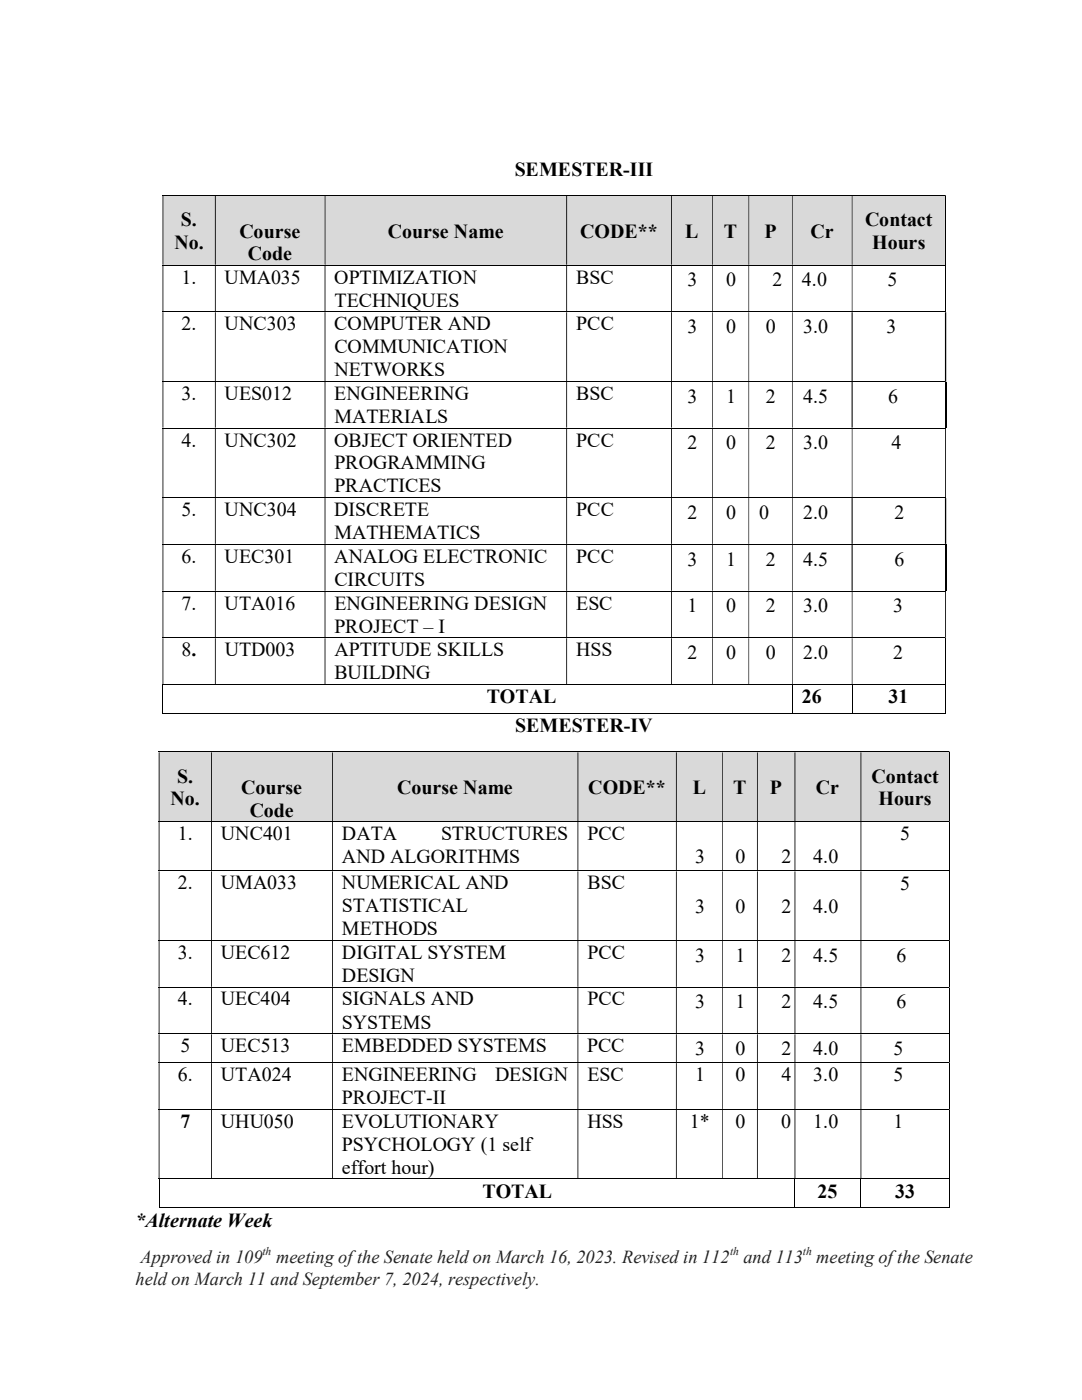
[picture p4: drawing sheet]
<svg xmlns="http://www.w3.org/2000/svg" width="216mm" height="279mm" viewBox="0 0 216 279" stroke-linecap="round" stroke-linejoin="round" font-family="sans-serif">
<defs><g id="words">
<g font-size="4">
<text x="102.7" y="35.1">SEMESTER-III</text>
<text x="36.1" y="45.1">S.</text>
<text x="47.8" y="47.4">Course</text>
<text x="77.4" y="47.4">Course Name</text>
<text x="115.8" y="47.4">CODE**</text>
<text x="136.7" y="47.4">L</text>
<text x="144.4" y="47.4">T</text>
<text x="152.5" y="47.4">P</text>
<text x="161.7" y="47.4">Cr</text>
<text x="172.6" y="45.1">Contact</text>
<text x="34.8" y="49.7">No.</text>
<text x="49.4" y="52">Code</text>
<text x="174" y="49.7">Hours</text>
<text x="36.2" y="56.6">1.</text>
<text x="44.8" y="56.6">UMA035</text>
<text x="66.7" y="56.6">OPTIMIZATION</text>
<text x="115" y="56.6">BSC</text>
<text x="137.2" y="57.2">3</text>
<text x="144.9" y="57.2">0</text>
<text x="154.1" y="57.2">2</text>
<text x="160" y="57.2">4.0</text>
<text x="177.1" y="57.2">5</text>
<text x="36.2" y="65.9">2.</text>
<text x="44.8" y="65.9">UNC303</text>
<text x="66.7" y="65.9">COMPUTER AND</text>
<text x="66.7" y="61.2">TECHNIQUES</text>
<text x="115" y="65.9">PCC</text>
<text x="66.7" y="70.5">COMMUNICATION</text>
<text x="137.2" y="66.5">3</text>
<text x="144.9" y="66.5">0</text>
<text x="152.8" y="66.5">0</text>
<text x="160.2" y="66.5">3.0</text>
<text x="176.9" y="66.5">3</text>
<text x="66.7" y="75.1">NETWORKS</text>
<text x="36.2" y="79.8">3.</text>
<text x="44.8" y="79.8">UES012</text>
<text x="66.7" y="79.8">ENGINEERING</text>
<text x="115" y="79.8">BSC</text>
<text x="137.2" y="80.3">3</text>
<text x="144.9" y="80.3">1</text>
<text x="152.8" y="80.3">2</text>
<text x="160.2" y="80.3">4.5</text>
<text x="177.2" y="80.3">6</text>
<text x="36.2" y="89.1">4.</text>
<text x="44.8" y="89.1">UNC302</text>
<text x="66.7" y="89.1">OBJECT ORIENTED</text>
<text x="66.7" y="84.4">MATERIALS</text>
<text x="115" y="89.1">PCC</text>
<text x="137.2" y="89.7">2</text>
<text x="144.9" y="89.7">0</text>
<text x="152.8" y="89.7">2</text>
<text x="160.2" y="89.7">3.0</text>
<text x="177.9" y="89.7">4</text>
<text x="66.7" y="93.7">PROGRAMMING</text>
<text x="66.7" y="98.3">PRACTICES</text>
<text x="36.2" y="103">5.</text>
<text x="44.8" y="103">UNC304</text>
<text x="66.7" y="103">DISCRETE</text>
<text x="66.7" y="107.6">MATHEMATICS</text>
<text x="115" y="103">PCC</text>
<text x="137.2" y="103.6">2</text>
<text x="144.9" y="103.6">0</text>
<text x="151.5" y="103.6">0</text>
<text x="160.2" y="103.6">2.0</text>
<text x="178.5" y="103.6">2</text>
<text x="36.2" y="112.4">6.</text>
<text x="44.8" y="112.4">UEC301</text>
<text x="66.7" y="112.4">ANALOG ELECTRONIC</text>
<text x="115" y="112.4">PCC</text>
<text x="137.2" y="112.9">3</text>
<text x="144.9" y="112.9">1</text>
<text x="152.8" y="112.9">2</text>
<text x="160.2" y="112.9">4.5</text>
<text x="178.5" y="112.9">6</text>
<text x="66.7" y="116.9">CIRCUITS</text>
<text x="36.2" y="121.7">7.</text>
<text x="44.8" y="121.7">UTA016</text>
<text x="66.7" y="121.7">ENGINEERING DESIGN</text>
<text x="115" y="121.7">ESC</text>
<text x="137.2" y="122.2">1</text>
<text x="144.9" y="122.2">0</text>
<text x="152.8" y="122.2">2</text>
<text x="160.2" y="122.2">3.0</text>
<text x="178.2" y="122.2">3</text>
<text x="36.2" y="131">8.</text>
<text x="44.8" y="131">UTD003</text>
<text x="66.7" y="126.2">PROJECT – I</text>
<text x="66.7" y="131">APTITUDE SKILLS</text>
<text x="115" y="131">HSS</text>
<text x="137.2" y="131.5">2</text>
<text x="144.9" y="131.5">0</text>
<text x="152.8" y="131.5">0</text>
<text x="160.2" y="131.5">2.0</text>
<text x="178.2" y="131.5">2</text>
<text x="66.7" y="135.6">BUILDING</text>
<text x="97.1" y="140.4">TOTAL</text>
<text x="160" y="140.4">26</text>
<text x="177.3" y="140.4">31</text>
<text x="102.8" y="146.1">SEMESTER-IV</text>
<text x="34" y="160.7">No.</text>
<text x="35.3" y="156.2">S.</text>
<text x="48.1" y="158.4">Course</text>
<text x="79.2" y="158.4">Course Name</text>
<text x="117.4" y="158.4">CODE**</text>
<text x="138.2" y="158.4">L</text>
<text x="146.3" y="158.4">T</text>
<text x="153.6" y="158.4">P</text>
<text x="162.8" y="158.4">Cr</text>
<text x="173.9" y="156.2">Contact</text>
<text x="175.3" y="160.7">Hours</text>
<text x="35.5" y="167.6">1.</text>
<text x="44.1" y="167.6">UNC401</text>
<text x="49.8" y="163">Code</text>
<text x="68.2" y="167.6">DATA</text>
<text x="88" y="167.6">STRUCTURES</text>
<text x="117.2" y="167.6">PCC</text>
<text x="179.6" y="167.7">5</text>
<text x="68.2" y="172.2">AND ALGORITHMS</text>
<text x="138.7" y="172.3">3</text>
<text x="146.8" y="172.3">0</text>
<text x="155.9" y="172.3">2</text>
<text x="162.3" y="172.3">4.0</text>
<text x="35.5" y="177.5">2.</text>
<text x="44.1" y="177.5">UMA033</text>
<text x="68.2" y="177.5">NUMERICAL AND</text>
<text x="117.2" y="177.5">BSC</text>
<text x="179.6" y="177.5">5</text>
<text x="68.2" y="182.1">STATISTICAL</text>
<text x="138.7" y="182.1">3</text>
<text x="146.8" y="182.1">0</text>
<text x="155.9" y="182.1">2</text>
<text x="162.3" y="182.1">4.0</text>
<text x="35.5" y="191.3">3.</text>
<text x="44.1" y="191.3">UEC612</text>
<text x="68.2" y="186.6">METHODS</text>
<text x="68.2" y="191.3">DIGITAL SYSTEM</text>
<text x="117.2" y="191.3">PCC</text>
<text x="138.7" y="191.9">3</text>
<text x="146.8" y="191.9">1</text>
<text x="155.9" y="191.9">2</text>
<text x="162.3" y="191.9">4.5</text>
<text x="178.9" y="191.9">6</text>
<text x="68.2" y="196">DESIGN</text>
<text x="35.5" y="200.7">4.</text>
<text x="44.1" y="200.7">UEC404</text>
<text x="68.2" y="200.7">SIGNALS AND</text>
<text x="117.2" y="200.7">PCC</text>
<text x="138.7" y="201.2">3</text>
<text x="146.7" y="201.2">1</text>
<text x="155.9" y="201.2">2</text>
<text x="162.3" y="201.2">4.5</text>
<text x="178.9" y="201.2">6</text>
<text x="36" y="210">5</text>
<text x="44" y="210">UEC513</text>
<text x="68.2" y="210">EMBEDDED SYSTEMS</text>
<text x="68.2" y="205.3">SYSTEMS</text>
<text x="117.1" y="210">PCC</text>
<text x="35.5" y="215.8">6.</text>
<text x="44.1" y="215.8">UTA024</text>
<text x="68.2" y="215.8">ENGINEERING</text>
<text x="98.8" y="215.8">DESIGN</text>
<text x="117.2" y="215.8">ESC</text>
<text x="138.7" y="210.5">3</text>
<text x="138.7" y="215.8">1</text>
<text x="146.7" y="210.5">0</text>
<text x="146.7" y="215.8">0</text>
<text x="155.9" y="210.5">2</text>
<text x="155.9" y="215.8">4</text>
<text x="162.3" y="210.5">4.0</text>
<text x="162.3" y="215.8">3.0</text>
<text x="178.3" y="210.5">5</text>
<text x="178.3" y="215.8">5</text>
<text x="68.2" y="220.3">PROJECT-II</text>
<text x="36" y="225.2">7</text>
<text x="44.1" y="225.1">UHU050</text>
<text x="68.2" y="225.1">EVOLUTIONARY</text>
<text x="117.2" y="225.1">HSS</text>
<text x="137.7" y="225.1">1*</text>
<text x="146.8" y="225.1">0</text>
<text x="155.9" y="225.1">0</text>
<text x="162.3" y="225.1">1.0</text>
<text x="178.3" y="225.1">1</text>
<text x="68.2" y="229.7">PSYCHOLOGY (1 self</text>
<text x="68.2" y="234.2">effort hour)</text>
<text x="96.3" y="239.1">TOTAL</text>
<text x="163.2" y="239.1">25</text>
<text x="178.6" y="239.1">33</text>
<text x="27.1" y="244.8">*Alternate Week</text>
</g>
<g font-size="3.7" fill="#222">
<text x="27.1" y="256.5">held on March 11 and September 7, 2024, respectively.</text>
<text x="28.1" y="252">Approved in 109</text>
<text x="55.1" y="252">meeting of the Senate held on March 16, 2023. Revised in 112</text>
<text x="148.3" y="252">and 113</text>
<text x="162.9" y="252">meeting of the Senate</text>
</g>
<g font-size="2.3" fill="#222">
<text x="52.4" y="250.5">th</text>
<text x="145.7" y="250.5">th</text>
<text x="160.2" y="250.5">th</text>
</g>
</g></defs>
<g fill="#d9d9d9">
<path d="M32.6 39.1h10.2v13.7h-10.2z"/>
<path d="M34.4 41.4h6.6v4.6h-6.6z"/>
<path d="M34.4 46h6.6v4.5h-6.6z"/>
<path d="M43 39.1h21.7v13.7h-21.7z"/>
<path d="M44.8 39.1h18.1v4.6h-18.1z"/>
<path d="M44.8 43.7h18.1v4.6h-18.1z"/>
<path d="M44.8 48.3h18.1v4.5h-18.1z"/>
<path d="M64.9 39.1h48.1v13.7h-48.1z"/>
<path d="M66.7 43.7h44.5v4.6h-44.5z"/>
<path d="M113.2 39.1h20.7v13.7h-20.7z"/>
<path d="M115 43.7h17.1v4.6h-17.1z"/>
<path d="M134.1 39.1h8v13.7h-8z"/>
<path d="M135.9 43.7h4.4v4.6h-4.4z"/>
<path d="M142.2 39.1h7.1v13.7h-7.1z"/>
<path d="M144.1 43.7h3.3v4.6h-3.3z"/>
<path d="M149.4 39.1h8.6v13.7h-8.6z"/>
<path d="M151.3 43.7h4.9v4.6h-4.9z"/>
<path d="M158.2 39.1h11.8v13.7h-11.8z"/>
<path d="M160 43.7h8.1v4.6h-8.1z"/>
<path d="M170.1 39.1h18.5v13.7h-18.5z"/>
<path d="M172 41.4h14.8v4.6h-14.8z"/>
<path d="M172 46h14.8v4.5h-14.8z"/>
</g>
<path d="M32.4 39h156.2M188.7 39.1v13.7M32.4 52.9h156.2M188.7 53v9.1M32.4 62.2h156.4M32.4 76.1h156.2M32.4 85.4h156.4M32.4 99.3h156.4M32.4 108.6h156.2M32.4 118h156.4" fill="none" stroke="#000" stroke-width=".2"/>
<g fill="#000">
<path d="M188.6 38.9h.2v.2h-.2zM32.4 39.1h.2v13.7h-.2zM42.9 39.1h.2v13.7h-.2zM64.8 39.1h.1v13.7h-.1zM113 39.1h.2v13.7h-.2zM133.9 39.1h.2v13.7h-.2zM142.1 39.1h.1v13.7h-.1zM149.4 39.1h.1v13.7h-.1zM158 39.1h.2v13.7h-.2zM170 39.1h.1v13.7h-.1z" fill-rule="evenodd"/>
<path d="M188.6 52.8h.2v.2h-.2zM32.4 53h.2v9.1h-.2zM42.9 53h.2v9.1h-.2zM64.8 53h.1v9.1h-.1zM113 53h.2v9.1h-.2zM133.9 53h.2v9.1h-.2zM142.1 53h.1v9.1h-.1zM149.4 53h.1v9.1h-.1zM158 53h.2v9.1h-.2zM170 53h.1v9.1h-.1z" fill-rule="evenodd"/>
<path d="M32.4 62.3h.2v13.7h-.2zM42.9 62.3h.2v13.7h-.2zM64.8 62.3h.1v13.7h-.1zM113 62.3h.2v13.7h-.2zM133.9 62.3h.2v13.7h-.2zM142.1 62.3h.1v13.7h-.1zM149.4 62.3h.1v13.7h-.1zM158 62.3h.2v13.7h-.2zM169.9 62.3h.2v13.7h-.2zM188.6 62.3h.2v13.7h-.2z" fill-rule="evenodd"/>
<path d="M188.6 76h.2v.2h-.2zM32.4 76.2h.2v9.1h-.2zM42.9 76.2h.2v9.1h-.2zM64.8 76.2h.1v9.1h-.1zM113 76.2h.2v9.1h-.2zM133.9 76.2h.2v9.1h-.2zM142.1 76.2h.1v9.1h-.1zM149.4 76.2h.1v9.1h-.1zM158 76.2h.2v9.1h-.2zM169.9 76.2h.2v9.1h-.2z" fill-rule="evenodd"/>
<path d="M32.4 85.5h.2v13.7h-.2zM42.9 85.5h.2v13.7h-.2zM64.8 85.5h.1v13.7h-.1zM113 85.5h.2v13.7h-.2zM133.9 85.5h.2v13.7h-.2zM142.1 85.5h.1v13.7h-.1zM149.4 85.5h.1v13.7h-.1zM158 85.5h.2v13.7h-.2zM170 85.5h.1v13.7h-.1zM188.6 85.5h.2v13.7h-.2z" fill-rule="evenodd"/>
<path d="M32.4 99.4h.2v9.1h-.2zM42.9 99.4h.2v9.1h-.2zM64.8 99.4h.1v9.1h-.1zM113 99.4h.2v9.1h-.2zM133.9 99.4h.2v9.1h-.2zM142.1 99.4h.1v9.1h-.1zM149.4 99.4h.1v9.1h-.1zM158 99.4h.2v9.1h-.2zM169.9 99.4h.2v9.1h-.2zM188.6 99.4h.2v9.1h-.2z" fill-rule="evenodd"/>
<path d="M32.4 118.1h.2v9.1h-.2zM42.9 118.1h.2v9.1h-.2zM64.8 118.1h.1v9.1h-.1zM113 118.1h.2v9.1h-.2zM133.9 118.1h.2v9.1h-.2zM142.1 118.1h.1v9.1h-.1zM149.4 118.1h.1v9.1h-.1zM158 118.1h.2v9.1h-.2zM170 118.1h.1v9.1h-.1zM188.6 118.1h.2v9.1h-.2z" fill-rule="evenodd"/>
<path d="M188.6 108.5h.2v.2h-.2zM32.4 108.7h.2v9.2h-.2zM42.9 108.7h.2v9.2h-.2zM64.8 108.7h.1v9.2h-.1zM113 108.7h.2v9.2h-.2zM133.9 108.7h.2v9.2h-.2zM142.1 108.7h.1v9.2h-.1zM149.4 108.7h.1v9.2h-.1zM158 108.7h.2v9.2h-.2zM169.9 108.7h.2v9.2h-.2z" fill-rule="evenodd"/>
</g>
<path d="M188.7 76.2v9.1M188.7 108.7v9.2" fill="none" stroke="#000" stroke-width=".25"/>
<g fill="#fff">
<path d="M66.7 127.4h33.9v4.6h-33.9z"/>
<path d="M66.7 132h19.2v4.5h-19.2z"/>
</g>
<path d="M32.4 127.3h156.2M32.4 136.6h156.2M32.5 136.7v5.8M158.1 136.7v5.8M170 136.7v5.8M188.7 127.4v9.1M188.7 136.7v5.8M32.4 142.4h125.6M158.2 142.4h11.8M170.1 142.4h18.5" fill="none" stroke="#000" stroke-width=".2"/>
<path d="M188.6 127.2h.2v.2h-.2zM32.4 127.4h.2v9.1h-.2zM42.9 127.4h.2v9.1h-.2zM64.8 127.4h.1v9.1h-.1zM113 127.4h.2v9.1h-.2zM133.9 127.4h.2v9.1h-.2zM142.1 127.4h.1v9.1h-.1zM149.4 127.4h.1v9.1h-.1zM158 127.4h.2v9.1h-.2zM170 127.4h.1v9.1h-.1z" fill-rule="evenodd" fill="#000"/>
<path d="M188.6 136.5h.2v.2h-.2zM188.6 142.3h.2v.2h-.2z" fill="#000"/>
<g fill="#d9d9d9">
<path d="M31.8 150.2h10.3v13.7h-10.3z"/>
<path d="M33.7 152.4h6.6v4.6h-6.6z"/>
<path d="M33.7 157h6.6v4.6h-6.6z"/>
<path d="M42.2 150.2h24.1v13.7h-24.1z"/>
<path d="M44.1 150.2h20.3v4.5h-20.3z"/>
<path d="M44.1 154.7h20.3v4.6h-20.3z"/>
<path d="M44.1 159.3h20.3v4.6h-20.3z"/>
<path d="M66.4 150.2h48.8v13.7h-48.8z"/>
<path d="M68.2 154.7h45.2v4.6h-45.2z"/>
<path d="M115.4 150.2h19.5v13.7h-19.5z"/>
<path d="M117.2 154.7h15.9v4.6h-15.9z"/>
<path d="M135 150.2h9.1v13.7h-9.1z"/>
<path d="M136.9 154.7h5.3v4.6h-5.3z"/>
<path d="M144.2 150.2h6.8v13.7h-6.8z"/>
<path d="M146.1 154.7h3.1v4.6h-3.1z"/>
<path d="M151.2 150.2h7.3v13.7h-7.3z"/>
<path d="M153 154.7h3.7v4.6h-3.7z"/>
<path d="M158.7 150.2h13v13.7h-13z"/>
<path d="M160.5 154.7h9.4v4.6h-9.4z"/>
<path d="M171.9 150.2h17.4v13.7h-17.4z"/>
<path d="M173.7 152.4h13.8v4.6h-13.8z"/>
<path d="M173.7 157h13.8v4.6h-13.8z"/>
</g>
<path d="M31.7 150.1h157.7M189.4 150.2v13.7" fill="none" stroke="#000" stroke-width=".2"/>
<path d="M189.4 150h.1v.2h-.1zM31.7 150.2h.1v13.7h-.1zM42.1 150.2h.2v13.7h-.2zM66.3 150.2h.1v13.7h-.1zM115.2 150.2h.2v13.7h-.2zM134.9 150.2h.1v13.7h-.1zM144.1 150.2h.1v13.7h-.1zM151 150.2h.2v13.7h-.2zM158.5 150.2h.2v13.7h-.2zM171.7 150.2h.2v13.7h-.2z" fill-rule="evenodd" fill="#000"/>
<g fill="#fff">
<path d="M31.8 164h10.3v9.7h-10.3z"/>
<path d="M33.7 164h6.6v4.6h-6.6z"/>
<path d="M42.2 164h24.1v9.7h-24.1z"/>
<path d="M44.1 164h20.3v4.6h-20.3z"/>
<path d="M66.4 164h48.8v9.7h-48.8z"/>
<path d="M68.2 164h45.2v4.6h-45.2z"/>
<path d="M68.2 168.6h45.2v4.6h-45.2z"/>
<path d="M115.4 164h19.5v9.7h-19.5z"/>
<path d="M117.2 164h15.9v4.6h-15.9z"/>
<path d="M135 164h9.1v9.7h-9.1z"/>
<path d="M136.9 164h5.3v4.7h-5.3z"/>
<path d="M136.9 168.7h5.3v5h-5.3z"/>
<path d="M144.2 164h6.8v9.7h-6.8z"/>
<path d="M146.1 164h3.1v4.7h-3.1z"/>
<path d="M146.1 168.7h3.1v5h-3.1z"/>
<path d="M151.2 164h7.3v9.7h-7.3z"/>
<path d="M153 164h3.7v4.7h-3.7z"/>
<path d="M153 168.7h3.7v5h-3.7z"/>
<path d="M158.7 164h13v9.7h-13z"/>
<path d="M160.5 164h9.4v4.7h-9.4z"/>
<path d="M160.5 168.7h9.4v5h-9.4z"/>
<path d="M171.9 164h17.4v9.7h-17.4z"/>
<path d="M173.7 164h13.8v4.7h-13.8z"/>
</g>
<path d="M31.7 164h157.7M189.4 164v9.7" fill="none" stroke="#000" stroke-width=".2"/>
<path d="M189.4 163.9h.1v.1h-.1zM31.7 164h.1v9.7h-.1zM42.1 164h.2v9.7h-.2zM66.3 164h.1v9.7h-.1zM115.2 164h.2v9.7h-.2zM134.9 164h.1v9.7h-.1zM144.1 164h.1v9.7h-.1zM151 164h.2v9.7h-.2zM158.5 164h.2v9.7h-.2zM171.7 164h.2v9.7h-.2z" fill-rule="evenodd" fill="#000"/>
<g fill="#fff">
<path d="M31.8 173.9h10.3v13.7h-10.3z"/>
<path d="M33.7 173.9h6.6v4.6h-6.6z"/>
<path d="M42.2 173.9h24.1v13.7h-24.1z"/>
<path d="M44.1 173.9h20.3v4.6h-20.3z"/>
<path d="M66.4 173.9h48.8v13.7h-48.8z"/>
<path d="M68.2 173.9h45.2v4.6h-45.2z"/>
<path d="M68.2 178.5h45.2v4.5h-45.2z"/>
<path d="M68.2 183h45.2v4.6h-45.2z"/>
<path d="M115.4 173.9h19.5v13.7h-19.5z"/>
<path d="M117.2 173.9h15.9v4.6h-15.9z"/>
<path d="M135 173.9h9.1v13.7h-9.1z"/>
<path d="M136.9 173.9h5.3v4.7h-5.3z"/>
<path d="M136.9 178.6h5.3v5h-5.3z"/>
<path d="M144.2 173.9h6.8v13.7h-6.8z"/>
<path d="M146.1 173.9h3.1v4.7h-3.1z"/>
<path d="M146.1 178.6h3.1v5h-3.1z"/>
<path d="M151.2 173.9h7.3v13.7h-7.3z"/>
<path d="M153 173.9h3.7v4.7h-3.7z"/>
<path d="M153 178.6h3.7v5h-3.7z"/>
<path d="M158.7 173.9h13v13.7h-13z"/>
<path d="M160.5 173.9h9.4v4.7h-9.4z"/>
<path d="M160.5 178.6h9.4v5h-9.4z"/>
<path d="M171.9 173.9h17.4v13.7h-17.4z"/>
<path d="M173.7 173.9h13.8v4.7h-13.8z"/>
</g>
<path d="M31.7 173.8h157.7M189.4 173.9v13.7" fill="none" stroke="#000" stroke-width=".2"/>
<path d="M189.4 173.7h.1v.2h-.1zM31.7 173.9h.1v13.7h-.1zM42.1 173.9h.2v13.7h-.2zM66.3 173.9h.1v13.7h-.1zM115.2 173.9h.2v13.7h-.2zM134.9 173.9h.1v13.7h-.1zM144.1 173.9h.1v13.7h-.1zM151 173.9h.2v13.7h-.2zM158.5 173.9h.2v13.7h-.2zM171.7 173.9h.2v13.7h-.2z" fill-rule="evenodd" fill="#000"/>
<g fill="#fff">
<path d="M31.8 187.8h10.3v9.1h-10.3z"/>
<path d="M33.7 187.8h6.6v4.6h-6.6z"/>
<path d="M42.2 187.8h24.1v9.1h-24.1z"/>
<path d="M44.1 187.8h20.3v4.6h-20.3z"/>
<path d="M66.4 187.8h48.8v9.1h-48.8z"/>
<path d="M68.2 187.8h45.2v4.6h-45.2z"/>
<path d="M68.2 192.4h45.2v4.5h-45.2z"/>
<path d="M115.4 187.8h19.5v9.1h-19.5z"/>
<path d="M117.2 187.8h15.9v4.6h-15.9z"/>
<path d="M135 187.8h9.1v9.1h-9.1z"/>
<path d="M136.9 187.8h5.3v5.5h-5.3z"/>
<path d="M144.2 187.8h6.8v9.1h-6.8z"/>
<path d="M146.1 187.8h3.1v5.5h-3.1z"/>
<path d="M151.2 187.8h7.3v9.1h-7.3z"/>
<path d="M153 187.8h3.7v5.5h-3.7z"/>
<path d="M158.7 187.8h13v9.1h-13z"/>
<path d="M160.5 187.8h9.4v5.5h-9.4z"/>
<path d="M171.9 187.8h17.4v9.1h-17.4z"/>
<path d="M173.7 187.8h13.8v5.5h-13.8z"/>
</g>
<path d="M31.7 187.7h157.7M31.7 197h157.7M189.4 187.8v9.1M189.4 197.1v9.1M31.7 206.3h157.7M31.7 212.1h157.7M189.4 206.4v5.6M189.4 212.2v9.1M31.7 221.4h157.7M189.4 221.5v13.7" fill="none" stroke="#000" stroke-width=".2"/>
<g fill="#000">
<path d="M189.4 187.6h.1v.2h-.1zM31.7 187.8h.1v9.1h-.1zM42.1 187.8h.2v9.1h-.2zM66.3 187.8h.1v9.1h-.1zM115.2 187.8h.2v9.1h-.2zM134.9 187.8h.1v9.1h-.1zM144.1 187.8h.1v9.1h-.1zM151 187.8h.2v9.1h-.2zM158.5 187.8h.2v9.1h-.2zM171.7 187.8h.2v9.1h-.2z" fill-rule="evenodd"/>
<path d="M189.4 196.9h.1v.2h-.1zM31.7 197.1h.1v9.1h-.1zM42.1 197.1h.2v9.1h-.2zM66.3 197.1h.1v9.1h-.1zM115.2 197.1h.2v9.1h-.2zM134.9 197.1h.1v9.1h-.1zM144.1 197.1h.1v9.1h-.1zM151 197.1h.2v9.1h-.2zM158.5 197.1h.2v9.1h-.2zM171.7 197.1h.2v9.1h-.2z" fill-rule="evenodd"/>
<path d="M189.4 206.2h.1v.2h-.1zM31.7 206.4h.1v5.6h-.1zM42.1 206.4h.2v5.6h-.2zM66.3 206.4h.1v5.6h-.1zM115.2 206.4h.2v5.6h-.2zM134.9 206.4h.1v5.6h-.1zM144.1 206.4h.1v5.6h-.1zM151 206.4h.2v5.6h-.2zM158.5 206.4h.2v5.6h-.2zM171.7 206.4h.2v5.6h-.2z" fill-rule="evenodd"/>
<path d="M189.4 212h.1v.2h-.1zM31.7 212.2h.1v9.1h-.1zM42.1 212.2h.2v9.1h-.2zM66.3 212.2h.1v9.1h-.1zM115.2 212.2h.2v9.1h-.2zM134.9 212.2h.1v9.1h-.1zM144.1 212.2h.1v9.1h-.1zM151 212.2h.2v9.1h-.2zM158.5 212.2h.2v9.1h-.2zM171.7 212.2h.2v9.1h-.2z" fill-rule="evenodd"/>
<path d="M189.4 221.3h.1v.2h-.1zM31.7 221.5h.1v13.7h-.1zM42.1 221.5h.2v13.7h-.2zM66.3 221.5h.1v13.7h-.1zM115.2 221.5h.2v13.7h-.2zM134.9 221.5h.1v13.7h-.1zM144.1 221.5h.1v13.7h-.1zM151 221.5h.2v13.7h-.2zM158.5 221.5h.2v13.7h-.2zM171.7 221.5h.2v13.7h-.2z" fill-rule="evenodd"/>
</g>
<g fill="#fff">
<path d="M31.8 235.4h126.7v5.6h-126.7z"/>
<path d="M33.7 235.4h123v4.5h-123z"/>
<path d="M158.7 235.4h13v5.6h-13z"/>
<path d="M160.5 235.4h9.4v4.5h-9.4z"/>
<path d="M171.9 235.4h17.4v5.6h-17.4z"/>
<path d="M173.7 235.4h13.8v4.5h-13.8z"/>
</g>
<path d="M31.7 235.3h157.7M31.7 235.4v5.7M158.6 235.4v5.7M171.8 235.4v5.7M189.4 235.4v5.7M31.7 241.1h126.8M158.7 241.1h13M171.9 241.1h17.5" fill="none" stroke="#000" stroke-width=".2"/>
<path d="M189.4 235.2h.1v.2h-.1zM189.4 241h.1v.1h-.1z" fill="#000"/>
<use href="#words"/>
</svg>
